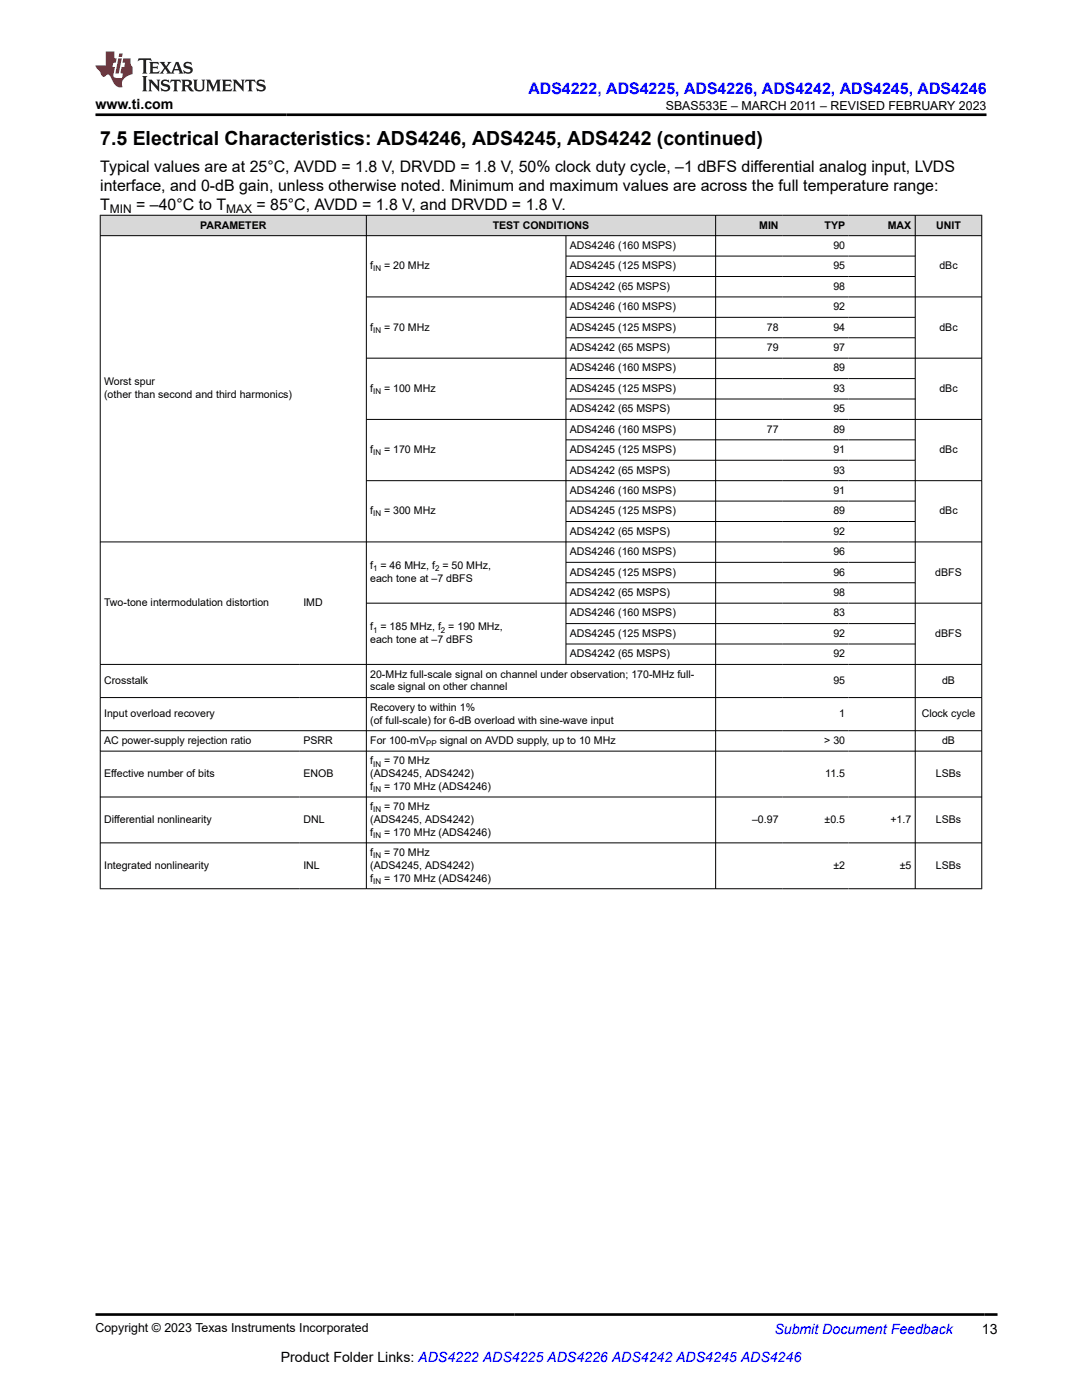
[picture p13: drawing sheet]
<svg xmlns="http://www.w3.org/2000/svg" width="216mm" height="279mm" viewBox="0 0 216 279" stroke-linecap="round" stroke-linejoin="round" font-family="sans-serif">
<defs><g id="words">
<text font-size="3.9" x="20" y="28.8">7.5 Electrical Characteristics: ADS4246, ADS4245, ADS4242 (continued)</text>
<text font-size="3.2" fill="#00f" x="105.4" y="18.7">ADS4222, ADS4225, ADS4226, ADS4242, ADS4245, ADS4246</text>
<g font-size="3.2">
<text x="20" y="34.3">Typical values are at 25°C, AVDD = 1.8 V, DRVDD = 1.8 V, 50% clock duty cycle, –1 dBFS differential analog input, LVDS</text>
<text x="20" y="38.1">interface, and 0-dB gain, unless otherwise noted. Minimum and maximum values are across the full temperature range:</text>
<text x="20" y="41.9">T</text>
<text x="27.2" y="41.9">= –40°C to T</text>
<text x="51.2" y="41.9">= 85°C, AVDD = 1.8 V, and DRVDD = 1.8 V.</text>
</g>
<g font-size="2.8">
<text x="19.1" y="21.8">www.ti.com</text>
<text x="195.9" y="266.1">13</text>
<text x="56" y="271.7">Product Folder Links: ADS4222 ADS4225 ADS4226 ADS4242 ADS4245 ADS4246</text>
</g>
<text font-size="2.8" fill="#00f" x="154.5" y="266.2">Submit Document Feedback</text>
<g font-size="2.5">
<text x="132.8" y="21.9">SBAS533E – MARCH 2011 – REVISED FEBRUARY 2023</text>
<text x="19.1" y="265.9">Copyright © 2023 Texas Instruments Incorporated</text>
</g>
<g font-size="2.4">
<text x="21.9" y="42.5">MIN</text>
<text x="45.1" y="42.5">MAX</text>
</g>
<g font-size="2.1">
<text x="39.9" y="45.6">PARAMETER</text>
<text x="98.3" y="45.6">TEST CONDITIONS</text>
<text x="151.5" y="45.6">MIN</text>
<text x="164.5" y="45.6">TYP</text>
<text x="177.2" y="45.6">MAX</text>
<text x="186.8" y="45.6">UNIT</text>
<text x="73.9" y="53.8">f</text>
<text x="76.6" y="53.8">= 20 MHz</text>
<text x="113.7" y="49.7">ADS4246 (160 MSPS)</text>
<text x="113.7" y="53.8">ADS4245 (125 MSPS)</text>
<text x="166.3" y="49.7">90</text>
<text x="166.3" y="53.8">95</text>
<text x="187.4" y="53.8">dBc</text>
<text x="113.7" y="57.8">ADS4242 (65 MSPS)</text>
<text x="166.3" y="57.8">98</text>
<text x="73.9" y="66">f</text>
<text x="76.6" y="66">= 70 MHz</text>
<text x="113.7" y="61.9">ADS4246 (160 MSPS)</text>
<text x="113.7" y="66">ADS4245 (125 MSPS)</text>
<text x="153" y="66">78</text>
<text x="166.3" y="61.9">92</text>
<text x="166.3" y="66">94</text>
<text x="187.4" y="66">dBc</text>
<text x="113.7" y="70.1">ADS4242 (65 MSPS)</text>
<text x="153" y="70.1">79</text>
<text x="166.3" y="70.1">97</text>
<text x="20.8" y="76.9">Worst spur</text>
<text x="113.7" y="74.1">ADS4246 (160 MSPS)</text>
<text x="166.3" y="74.1">89</text>
<text x="20.8" y="79.5">(other than second and third harmonics)</text>
<text x="73.9" y="78.2">f</text>
<text x="76.6" y="78.2">= 100 MHz</text>
<text x="113.7" y="78.2">ADS4245 (125 MSPS)</text>
<text x="113.7" y="82.3">ADS4242 (65 MSPS)</text>
<text x="166.3" y="78.2">93</text>
<text x="166.3" y="82.3">95</text>
<text x="187.4" y="78.2">dBc</text>
<text x="113.7" y="86.4">ADS4246 (160 MSPS)</text>
<text x="153" y="86.4">77</text>
<text x="166.3" y="86.4">89</text>
<text x="73.9" y="90.4">f</text>
<text x="76.6" y="90.4">= 170 MHz</text>
<text x="113.7" y="90.4">ADS4245 (125 MSPS)</text>
<text x="113.7" y="94.5">ADS4242 (65 MSPS)</text>
<text x="166.3" y="90.4">91</text>
<text x="166.3" y="94.5">93</text>
<text x="187.4" y="90.4">dBc</text>
<text x="113.7" y="98.6">ADS4246 (160 MSPS)</text>
<text x="166.3" y="98.6">91</text>
<text x="73.9" y="102.7">f</text>
<text x="76.6" y="102.7">= 300 MHz</text>
<text x="113.7" y="102.7">ADS4245 (125 MSPS)</text>
<text x="113.7" y="106.7">ADS4242 (65 MSPS)</text>
<text x="166.3" y="102.7">89</text>
<text x="166.3" y="106.7">92</text>
<text x="187.4" y="102.7">dBc</text>
<text x="73.9" y="113.6">f = 46 MHz, f = 50 MHz,</text>
<text x="113.7" y="110.8">ADS4246 (160 MSPS)</text>
<text x="166.3" y="110.8">96</text>
<text x="73.9" y="116.1">each tone at –7 dBFS</text>
<text x="113.7" y="114.9">ADS4245 (125 MSPS)</text>
<text x="113.7" y="118.9">ADS4242 (65 MSPS)</text>
<text x="166.3" y="114.9">96</text>
<text x="166.3" y="118.9">98</text>
<text x="186.6" y="114.9">dBFS</text>
<text x="20.8" y="121">Two-tone intermodulation distortion</text>
<text x="60.5" y="121">IMD</text>
<text x="73.9" y="125.8">f = 185 MHz, f = 190 MHz,</text>
<text x="113.7" y="123">ADS4246 (160 MSPS)</text>
<text x="166.3" y="123">83</text>
<text x="73.9" y="128.4">each tone at –7 dBFS</text>
<text x="113.7" y="127.1">ADS4245 (125 MSPS)</text>
<text x="113.7" y="131.2">ADS4242 (65 MSPS)</text>
<text x="166.3" y="127.1">92</text>
<text x="166.3" y="131.2">92</text>
<text x="186.6" y="127.1">dBFS</text>
<text x="20.8" y="136.5">Crosstalk</text>
<text x="73.9" y="135.2">20-MHz full-scale signal on channel under observation; 170-MHz full-</text>
<text x="73.9" y="137.8">scale signal on other channel</text>
<text x="166.3" y="136.5">95</text>
<text x="188" y="136.5">dB</text>
<text x="20.8" y="143.1">Input overload recovery</text>
<text x="73.9" y="141.9">Recovery to within 1%</text>
<text x="167.5" y="143.1">1</text>
<text x="183.9" y="143.1">Clock cycle</text>
<text x="20.8" y="148.5">AC power-supply rejection ratio</text>
<text x="60.5" y="148.5">PSRR</text>
<text x="73.9" y="144.4">(of full-scale) for 6-dB overload with sine-wave input</text>
<text x="73.9" y="148.5">For 100-mV</text>
<text x="87.8" y="148.5">signal on AVDD supply, up to 10 MHz</text>
<text x="164.5" y="148.5">&gt; 30</text>
<text x="188" y="148.5">dB</text>
<text x="20.8" y="155.1">Effective number of bits</text>
<text x="60.5" y="155.1">ENOB</text>
<text x="73.9" y="152.6">f</text>
<text x="73.9" y="155.1">(ADS4245, ADS4242)</text>
<text x="76.6" y="152.6">= 70 MHz</text>
<text x="164.7" y="155.1">11.5</text>
<text x="186.7" y="155.1">LSBs</text>
<text x="73.9" y="157.6">f</text>
<text x="73.9" y="161.7">f</text>
<text x="76.6" y="157.6">= 170 MHz (ADS4246)</text>
<text x="76.6" y="161.7">= 70 MHz</text>
<text x="20.8" y="164.2">Differential nonlinearity</text>
<text x="60.5" y="164.2">DNL</text>
<text x="73.9" y="164.2">(ADS4245, ADS4242)</text>
<text x="73.9" y="166.8">f</text>
<text x="76.6" y="166.8">= 170 MHz (ADS4246)</text>
<text x="150.1" y="164.2">–0.97</text>
<text x="164.5" y="164.2">±0.5</text>
<text x="177.7" y="164.2">+1.7</text>
<text x="186.7" y="164.2">LSBs</text>
<text x="20.8" y="173.4">Integrated nonlinearity</text>
<text x="60.5" y="173.4">INL</text>
<text x="73.9" y="170.9">f</text>
<text x="73.9" y="173.4">(ADS4245, ADS4242)</text>
<text x="76.6" y="170.9">= 70 MHz</text>
<text x="166.3" y="173.4">±2</text>
<text x="179.5" y="173.4">±5</text>
<text x="186.7" y="173.4">LSBs</text>
<text x="73.9" y="175.9">f</text>
<text x="76.6" y="175.9">= 170 MHz (ADS4246)</text>
</g>
<g font-size="1.6">
<text x="74.5" y="54.2">IN</text>
<text x="74.5" y="66.4">IN</text>
<text x="74.5" y="78.6">IN</text>
<text x="74.5" y="90.9">IN</text>
<text x="74.5" y="103.1">IN</text>
<text x="74.5" y="114">1</text>
<text x="86.8" y="114">2</text>
<text x="74.5" y="126.3">1</text>
<text x="88" y="126.3">2</text>
<text x="85" y="148.9">PP</text>
<text x="74.5" y="153">IN</text>
<text x="74.5" y="158.1">IN</text>
<text x="74.5" y="162.1">IN</text>
<text x="74.5" y="167.2">IN</text>
<text x="74.5" y="171.3">IN</text>
<text x="74.5" y="176.4">IN</text>
</g>
</g></defs>
<g fill="#d8d8d8">
<path d="M20 43h175.9v4h-175.9z" fill-rule="evenodd"/>
<path d="M20.1 43h52.9v4h-52.9z" fill-rule="evenodd"/>
<path d="M73.2 43h69.5v4h-69.5z" fill-rule="evenodd"/>
<path d="M142.9 43h13.2v4h-13.2z" fill-rule="evenodd"/>
<path d="M156.1 43h13.2v4h-13.2z" fill-rule="evenodd"/>
<path d="M169.3 43h13.3v4h-13.3z" fill-rule="evenodd"/>
<path d="M182.7 43h13.1v4h-13.1z" fill-rule="evenodd"/>
</g>
<g fill="none" stroke="#000" stroke-width=".2">
<path d="M19.9 43h176.1M19.9 47h176.1M20 42.9v134.5M73.1 42.9v134.5M73.1 59.3h122.9M112.9 47v85.7M112.9 51.1h69.8M112.9 55.2h69.8M142.8 42.9v134.5M182.6 42.9v134.5M195.9 42.9v134.5M73.1 71.5h122.9"/>
<path d="M112.9 63.3h69.8M112.9 67.4h69.8M112.9 75.6h69.8M112.9 79.6h69.8M73.1 83.7h122.9M73.1 95.9h122.9M112.9 87.8h69.8M112.9 91.9h69.8M112.9 100h69.8M112.9 104.1h69.8M112.9 112.2h69.8M112.9 116.3h69.8"/>
<path d="M196 108.2h-176.1M19.9 139.2h176.1M73.1 120.4h122.9M112.9 124.5h69.8M112.9 128.5h69.8M196 132.6h-176.1M19.9 145.8h176.1M19.9 149.9h176.1M19.9 159.1h176.1M19.9 168.2h176.1M19.9 177.4h176.1"/>
</g>
<path d="M27.7 11.6l-.2 .6 .5-.2h.6v.1v2.2l-.2 .4h1l-.2-.4v-2.2v-.1h.5l.5 .2-.1-.6zM29.8 12.4l.2 .3v1.6l-.2 .4h1.9l.1-.6a1.08 1.08 0 0 1-1.3 .2v-.7h.6l.4 .2v-.7l-.4 .2h-.6v-.5l.2-.2a1 1 0 0 1 1 .3l-.1-.5zM31.8 12.4l1 1.1-1 1.2h.9l-.2-.2 .4-.8 .5 .8-.2 .2h1.6l-.2-.2 .1-.5h1l.1 .5-.1 .2h.9l-.2-.4-.8-1.9h-.5l-1 2.1-.8-1.1 .9-1h-.8l.2 .2-.5 .6-.3-.6 .1-.2zM35.2 12.8l.4 1h-.8zM36.8 12.5a.65 .65 0 0 0-.2 .7 .65 .65 0 0 0 .6 .5l.7 .1 .1 .3a.79 .79 0 0 1-.7 .4 .79 .79 0 0 1-.7-.5l.1 .7 .2-.1a.93 .93 0 0 0 1.1 0 .93 .93 0 0 0 .4-.9 1.46 1.46 0 0 0-1.2-.6l-.1-.3a1.09 1.09 0 0 1 1.2 .2l-.2-.6-.1 .1-.6-.2zM28.4 15.2l.2 .4v2.2l-.2 .4h1l-.2-.4v-2.2l.2-.4zM29.6 15.9l.2 .4v1.5l-.2 .4h.8l-.3-.4v-1.3l1.7 1.8v-2l.2-.4h-.8l.2 .2 .1 1.1-1.2-1.3zM32.3 16a.65 .65 0 0 0-.2 .8 .65 .65 0 0 0 .7 .4l.6 .2 .1 .2a.79 .79 0 0 1-.7 .4 .79 .79 0 0 1-.7-.5l.1 .7 .2-.1a.93 .93 0 0 0 1.1 .1 .93 .93 0 0 0 .4-1 1.46 1.46 0 0 0-1.2-.5l-.1-.4a1.09 1.09 0 0 1 1.2 .2l-.2-.6-.1 .1-.6-.1zM34.1 15.9l-.1 .6a.63 .63 0 0 1 .7-.3l.1 1.6-.3 .4h1l-.2-.4v-1.6a.66 .66 0 0 1 .8 .3l-.1-.6zM36.2 15.9l.2 .4v1.5l-.2 .4h.9l-.2-.2v-.7h.5l.1 .2a.79 .79 0 0 0 1.2 .6l-1-.9a.61 .61 0 0 0 .6-.6 .61 .61 0 0 0-.5-.7zM36.9 16.2h.2a.47 .47 0 0 1 .5 .1 .47 .47 0 0 1 .1 .5l-.2 .1-.6 .1zM38.5 15.9l.2 .2a2.27 2.27 0 0 0 .4 2 1.04 1.04 0 0 0 1.7-.7v-1.3l.2-.2h-.8l.2 .4v1.1a.6 .6 0 0 1-.6 .6 .6 .6 0 0 1-.6-.6v-1.1l.3-.4zM41.1 15.9l.2 .4v1.5l-.2 .4h.7l-.2-.4v-1.4l.9 1.9 .8-1.9v1.4l-.2 .4h1l-.3-.4v-1.5l.3-.4h-.8l-.7 1.5-.7-1.5zM44.3 15.9l.2 .4v1.5l-.2 .4h1.9l.1-.6a1.09 1.09 0 0 1-1.3 .2v-.7h.6l.4 .2v-.6l-.4 .2h-.6v-.6l.2-.1a1.01 1.01 0 0 1 1 .3l-.1-.6zM46.4 15.9l.3 .4v1.5l-.3 .4h.8l-.2-.4v-1.3l1.6 1.8v-2l.2-.4h-.7l.2 .2v1.1l-1.2-1.3zM49 15.9l-.1 .6a.63 .63 0 0 1 .8-.3v1.6l-.3 .4h1l-.2-.4v-1.6a.66 .66 0 0 1 .8 .3l-.1-.6zM51.4 16a.65 .65 0 0 0-.2 .8 .65 .65 0 0 0 .6 .4l.6 .2 .2 .2a.79 .79 0 0 1-.8 .4 .79 .79 0 0 1-.6-.5l.1 .7 .2-.1a.93 .93 0 0 0 1 .1 .93 .93 0 0 0 .5-1 1.46 1.46 0 0 0-1.3-.5l-.1-.4a1.09 1.09 0 0 1 1.3 .2l-.2-.6-.2 .1-.5-.1z" fill="#231f20"/>
<path d="M21.1 10.3v2.7h-2.1l.1 .4 .9 1a.95 .95 0 0 0 .9 .9 .59 .59 0 0 1 .6-.4 .59 .59 0 0 1 .5 .3l.4 .8a1.59 1.59 0 0 0 2.1 1.4 1.61 1.61 0 0 1 1-2.3l1-.3-.1-1.5a1.59 1.59 0 0 1-.4-1.7h-1.4l-.2 .9h.5l-.1 .9h-.5l-.2 .9v.3l.4 .1-.2 .9h-.6a.73 .73 0 0 1-1.1-.7l.3-1.5h-.5l.2-.9h.5l.2-.9h-.5v-1.3zM23.6 11.6l-.6 3.1h.7l.6-3.1zM23.8 10.7l-.1 .6h.7l.1-.6z" fill="#ed1c24"/>
<path d="M19.1 22.9h177.8M19.1 262.3h179.9" fill="none" stroke="#000" stroke-width=".53"/>
<use href="#words"/>
</svg>
